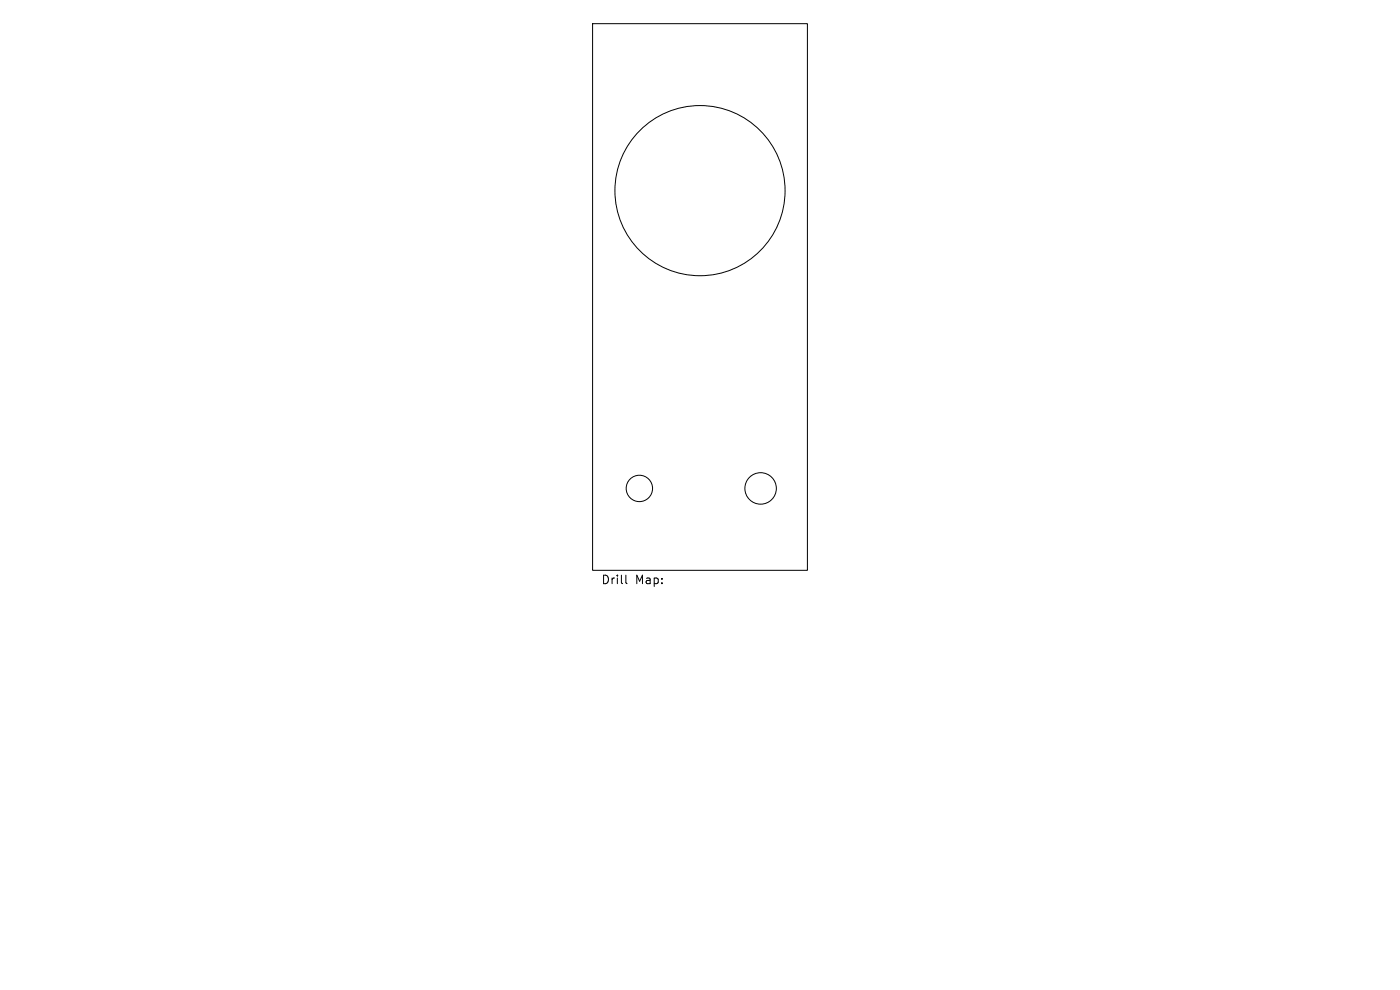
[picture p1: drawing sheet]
<svg xmlns="http://www.w3.org/2000/svg" width="297mm" height="210mm" viewBox="0 0 297 210" stroke-linecap="round" stroke-linejoin="round" font-family="sans-serif">
<defs><g id="words">
<g font-size="2.5">
<text x="127.5" y="124.2">Drill</text>
<text x="134.7" y="124.2">Map:</text>
</g>
</g></defs>
<g fill="none" stroke="#000" stroke-width=".21">
<path d="M125.7 5h45.6v116h-45.6zM132.8 122v1.6l.2 .2"/>
<circle cx="148.5" cy="40.4" r="18"/>
<circle cx="135.6" cy="103.6" r="2.8"/>
<circle cx="161.4" cy="103.6" r="3.3"/>
</g>
<use href="#words"/>
</svg>
